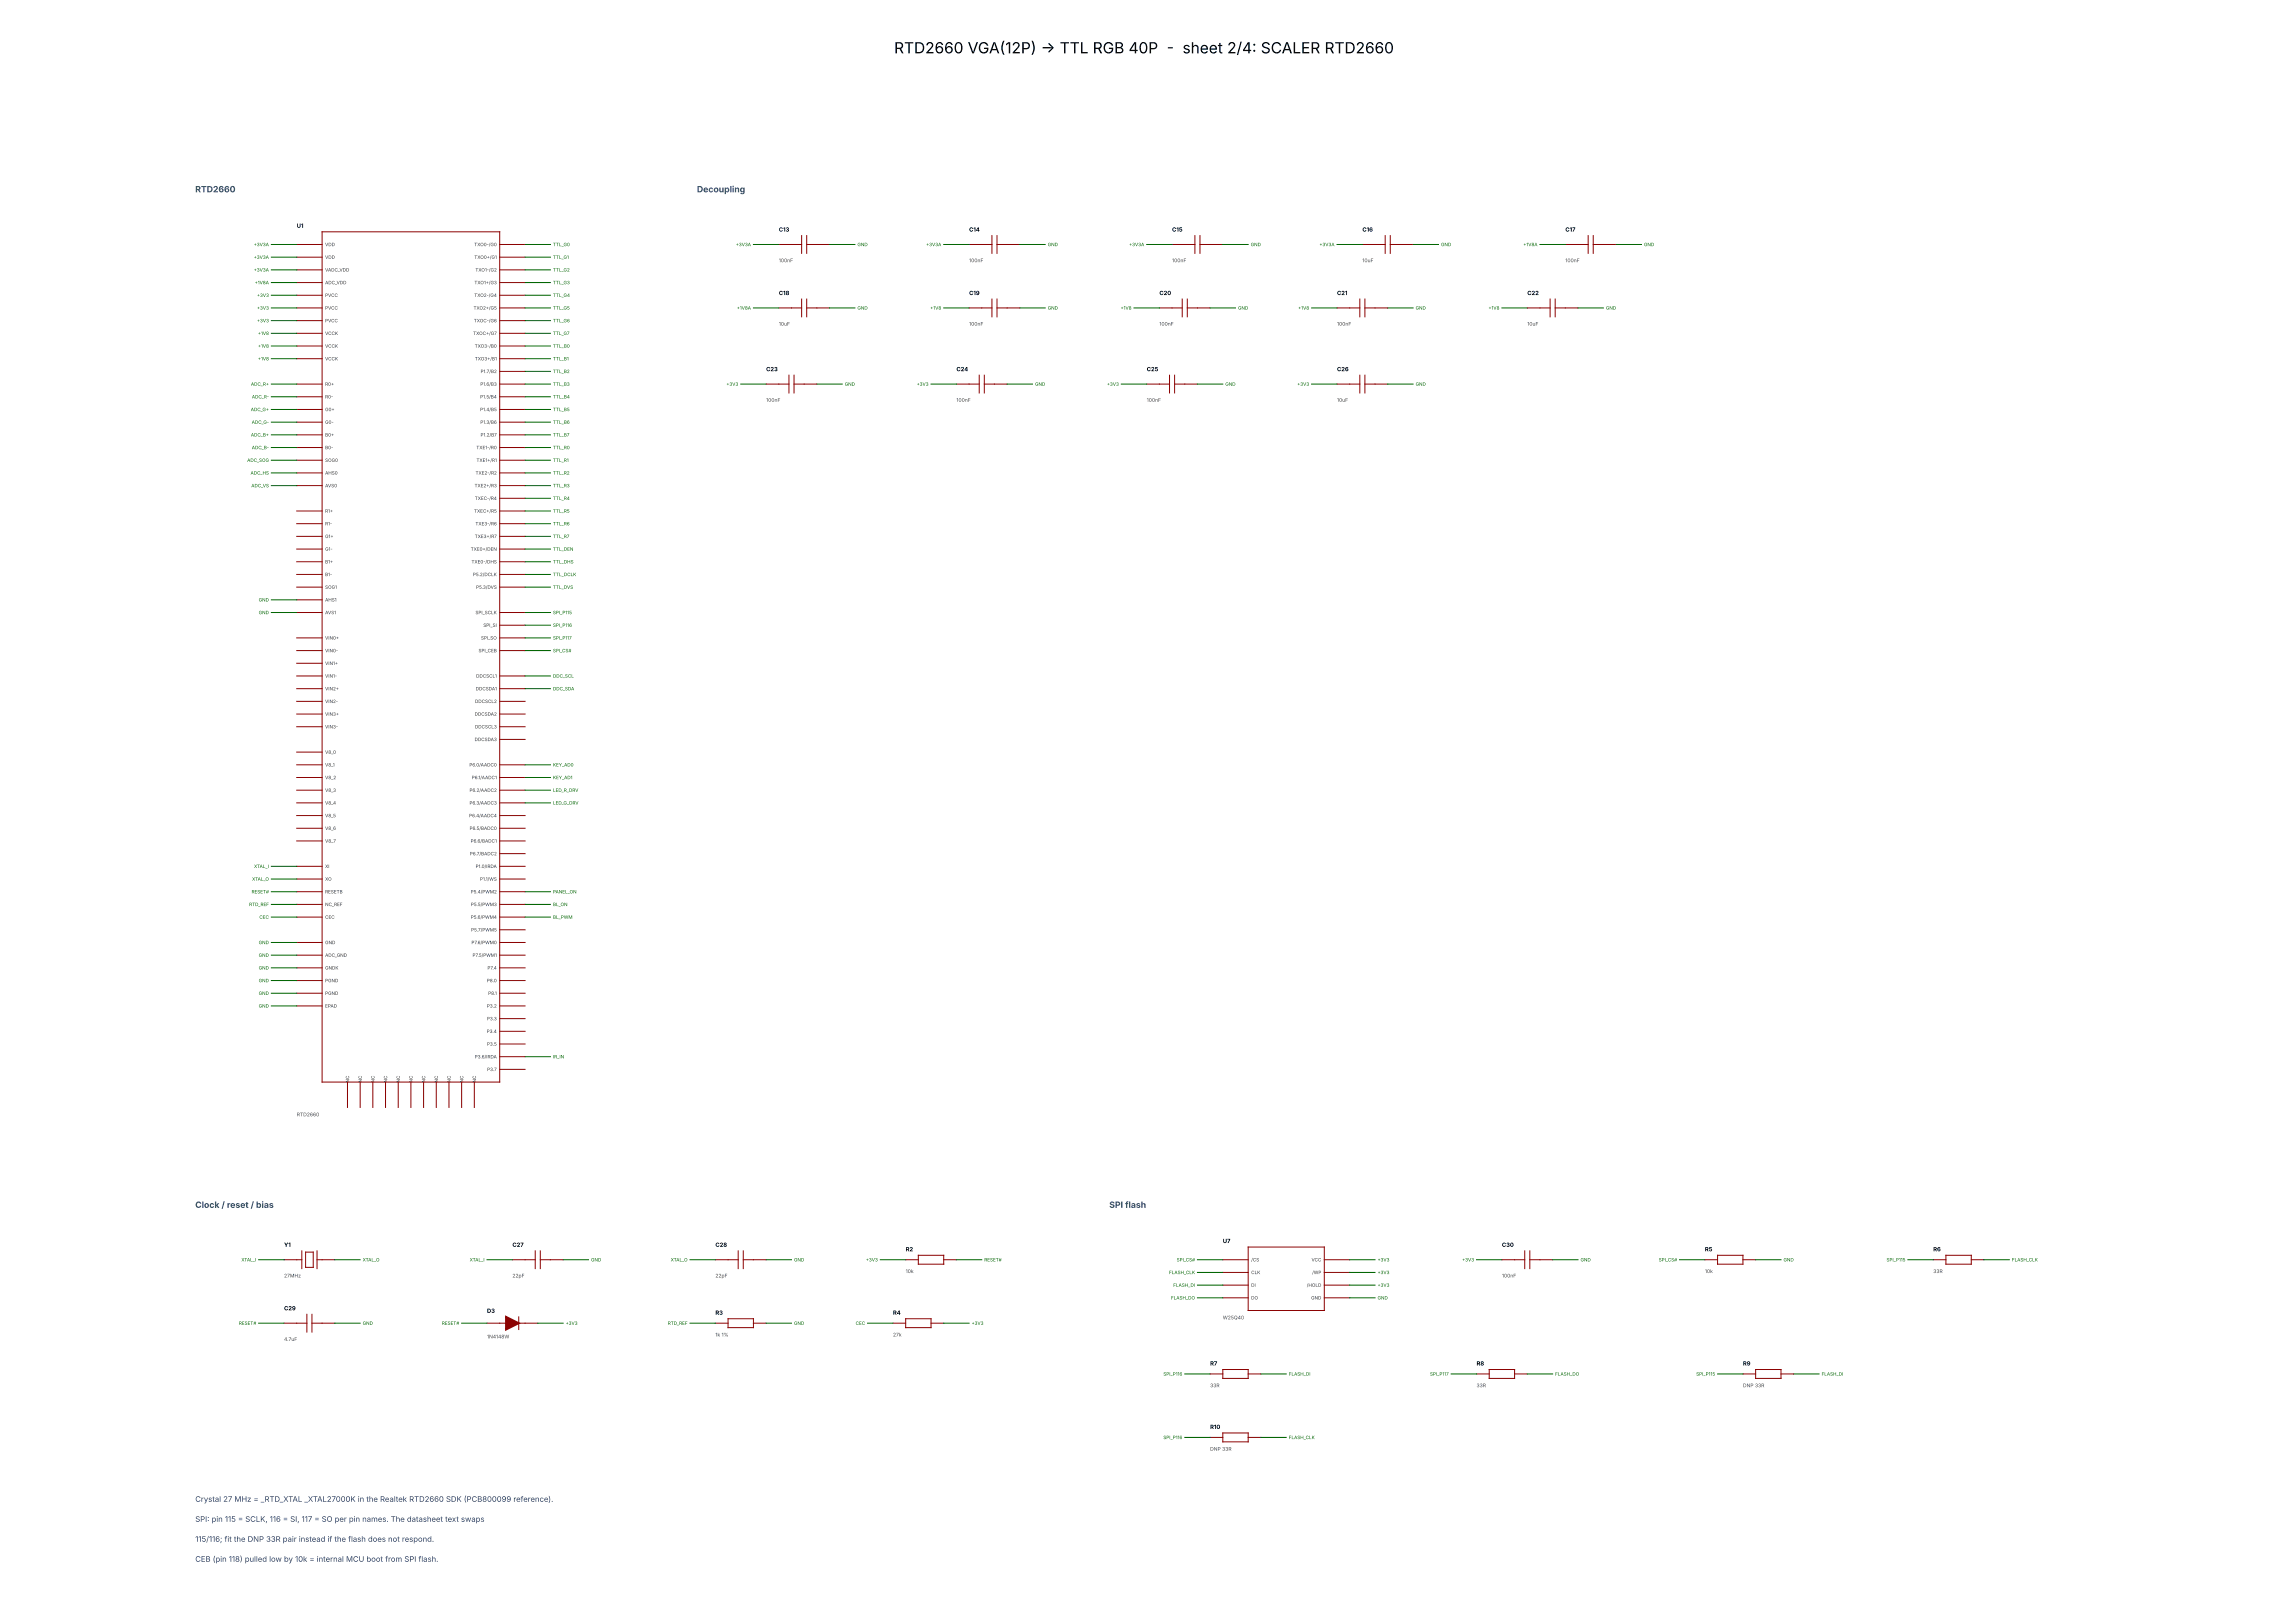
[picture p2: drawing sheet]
<svg xmlns="http://www.w3.org/2000/svg" width="419mm" height="297mm" viewBox="0 0 419 297" stroke-linecap="round" stroke-linejoin="round" font-family="sans-serif">
<defs><g id="words">
<g font-size="2.8">
<text x="163.8" y="9.8">RTD2660 VGA(12P) - TTL RGB 40P - sheet 2/4: SCALER RTD2660</text>
<text x="190.6" y="9.8">&gt;</text>
</g>
<g font-size="1.6" fill="#1f3f7f">
<text x="35.8" y="35.2">RTD2660</text>
<text x="127.7" y="35.2">Decoupling</text>
<text x="35.8" y="221.2">Clock / reset / bias</text>
<text x="203.2" y="221.2">SPI flash</text>
</g>
<g font-size="1.4" fill="#1f3f7f">
<text x="35.8" y="275">Crystal 27 MHz = _RTD_XTAL _XTAL27000K in the Realtek RTD2660 SDK (PCB800099 reference).</text>
<text x="35.8" y="278.7">SPI: pin 115 = SCLK, 116 = SI, 117 = SO per pin names. The datasheet text swaps</text>
<text x="35.8" y="282.3">115/116; fit the DNP 33R pair instead if the flash does not respond.</text>
<text x="35.8" y="286">CEB (pin 118) pulled low by 10k = internal MCU boot from SPI flash.</text>
</g>
<g font-size="1.1">
<text x="54.4" y="41.7">U1</text>
<text x="142.7" y="42.4">C13</text>
<text x="177.5" y="42.4">C14</text>
<text x="214.7" y="42.4">C15</text>
<text x="249.5" y="42.4">C16</text>
<text x="286.7" y="42.4">C17</text>
<text x="142.7" y="54">C18</text>
<text x="177.5" y="54">C19</text>
<text x="212.4" y="54">C20</text>
<text x="244.9" y="54">C21</text>
<text x="279.8" y="54">C22</text>
<text x="140.3" y="68">C23</text>
<text x="175.2" y="68">C24</text>
<text x="210" y="68">C25</text>
<text x="244.9" y="68">C26</text>
<text x="224" y="227.6">U7</text>
<text x="52" y="228.3">Y1</text>
<text x="93.9" y="228.3">C27</text>
<text x="131" y="228.3">C28</text>
<text x="165.9" y="229.1">R2</text>
<text x="275.1" y="228.3">C30</text>
<text x="312.3" y="229.1">R5</text>
<text x="354.1" y="229.1">R6</text>
<text x="52" y="239.9">C29</text>
<text x="89.2" y="240.4">D3</text>
<text x="131" y="240.7">R3</text>
<text x="163.6" y="240.7">R4</text>
<text x="221.7" y="250">R7</text>
<text x="270.5" y="250">R8</text>
<text x="319.3" y="250">R9</text>
<text x="221.7" y="261.7">R10</text>
</g>
<g font-size=".9" fill="#444">
<text x="142.7" y="48">100nF</text>
<text x="177.5" y="48">100nF</text>
<text x="214.7" y="48">100nF</text>
<text x="249.5" y="48">10uF</text>
<text x="286.7" y="48">100nF</text>
<text x="142.7" y="59.6">10uF</text>
<text x="177.5" y="59.6">100nF</text>
<text x="212.4" y="59.6">100nF</text>
<text x="244.9" y="59.6">100nF</text>
<text x="279.8" y="59.6">10uF</text>
<text x="140.3" y="73.6">100nF</text>
<text x="175.2" y="73.6">100nF</text>
<text x="210" y="73.6">100nF</text>
<text x="244.9" y="73.6">10uF</text>
<text x="54.4" y="204.4">RTD2660</text>
<text x="52" y="233.9">27MHz</text>
<text x="93.9" y="233.9">22pF</text>
<text x="131" y="233.9">22pF</text>
<text x="165.9" y="233.1">10k</text>
<text x="275.1" y="233.9">100nF</text>
<text x="312.3" y="233.1">10k</text>
<text x="354.1" y="233.1">33R</text>
<text x="52" y="245.5">4.7uF</text>
<text x="89.2" y="245.1">1N4148W</text>
<text x="131" y="244.7">1k 1%</text>
<text x="163.6" y="244.7">27k</text>
<text x="224" y="241.6">W25Q40</text>
<text x="221.7" y="254">33R</text>
<text x="270.5" y="254">33R</text>
<text x="319.3" y="254">DNP 33R</text>
<text x="221.7" y="265.6">DNP 33R</text>
</g>
<g font-size=".8" fill="#006400">
<text x="46.5" y="45.1">+3V3A</text>
<text x="46.5" y="47.4">+3V3A</text>
<text x="101.3" y="45.1">TTL_G0</text>
<text x="101.3" y="47.4">TTL_G1</text>
<text x="134.8" y="45.1">+3V3A</text>
<text x="157.1" y="45.1">GND</text>
<text x="169.6" y="45.1">+3V3A</text>
<text x="191.9" y="45.1">GND</text>
<text x="206.8" y="45.1">+3V3A</text>
<text x="229.1" y="45.1">GND</text>
<text x="241.7" y="45.1">+3V3A</text>
<text x="263.9" y="45.1">GND</text>
<text x="279" y="45.1">+1V8A</text>
<text x="301.1" y="45.1">GND</text>
<text x="46.5" y="49.7">+3V3A</text>
<text x="46.7" y="52">+1V8A</text>
<text x="101.3" y="49.7">TTL_G2</text>
<text x="101.3" y="52">TTL_G3</text>
<text x="47.1" y="54.4">+3V3</text>
<text x="47.1" y="56.7">+3V3</text>
<text x="47.1" y="59">+3V3</text>
<text x="101.3" y="54.4">TTL_G4</text>
<text x="101.3" y="56.7">TTL_G5</text>
<text x="101.3" y="59">TTL_G6</text>
<text x="135" y="56.7">+1V8A</text>
<text x="157.1" y="56.7">GND</text>
<text x="170.4" y="56.7">+1V8</text>
<text x="191.9" y="56.7">GND</text>
<text x="205.3" y="56.7">+1V8</text>
<text x="226.8" y="56.7">GND</text>
<text x="237.8" y="56.7">+1V8</text>
<text x="259.3" y="56.7">GND</text>
<text x="272.6" y="56.7">+1V8</text>
<text x="294.2" y="56.7">GND</text>
<text x="47.2" y="61.3">+1V8</text>
<text x="47.2" y="63.7">+1V8</text>
<text x="47.2" y="66">+1V8</text>
<text x="101.3" y="61.3">TTL_G7</text>
<text x="101.3" y="63.7">TTL_B0</text>
<text x="101.3" y="66">TTL_B1</text>
<text x="46" y="70.6">ADC_R+</text>
<text x="101.3" y="68.3">TTL_B2</text>
<text x="101.3" y="70.6">TTL_B3</text>
<text x="133" y="70.6">+3V3</text>
<text x="154.7" y="70.6">GND</text>
<text x="167.9" y="70.6">+3V3</text>
<text x="189.6" y="70.6">GND</text>
<text x="202.8" y="70.6">+3V3</text>
<text x="224.4" y="70.6">GND</text>
<text x="237.6" y="70.6">+3V3</text>
<text x="259.3" y="70.6">GND</text>
<text x="45.9" y="75.3">ADC_G+</text>
<text x="46.1" y="77.6">ADC_G-</text>
<text x="46.1" y="73">ADC_R-</text>
<text x="101.3" y="73">TTL_B4</text>
<text x="101.3" y="75.3">TTL_B5</text>
<text x="101.3" y="77.6">TTL_B6</text>
<text x="46" y="79.9">ADC_B+</text>
<text x="46.1" y="82.3">ADC_B-</text>
<text x="101.3" y="79.9">TTL_B7</text>
<text x="101.3" y="82.3">TTL_R0</text>
<text x="45.3" y="84.6">ADC_SOG</text>
<text x="45.9" y="86.9">ADC_HS</text>
<text x="46" y="89.2">ADC_VS</text>
<text x="101.3" y="84.6">TTL_R1</text>
<text x="101.3" y="86.9">TTL_R2</text>
<text x="101.3" y="89.2">TTL_R3</text>
<text x="101.3" y="91.5">TTL_R4</text>
<text x="101.3" y="93.9">TTL_R5</text>
<text x="101.3" y="96.2">TTL_R6</text>
<text x="101.3" y="98.5">TTL_R7</text>
<text x="101.3" y="100.8">TTL_DEN</text>
<text x="101.3" y="103.2">TTL_DHS</text>
<text x="101.3" y="105.5">TTL_DCLK</text>
<text x="101.3" y="107.8">TTL_DVS</text>
<text x="47.4" y="110.1">GND</text>
<text x="47.4" y="112.5">GND</text>
<text x="101.3" y="112.5">SPI_P115</text>
<text x="101.3" y="114.8">SPI_P116</text>
<text x="101.3" y="117.1">SPI_P117</text>
<text x="101.3" y="119.4">SPI_CS#</text>
<text x="101.3" y="124.1">DDC_SCL</text>
<text x="101.3" y="126.4">DDC_SDA</text>
<text x="101.3" y="140.3">KEY_AD0</text>
<text x="101.3" y="142.7">KEY_AD1</text>
<text x="101.3" y="145">LED_R_DRV</text>
<text x="101.3" y="147.3">LED_G_DRV</text>
<text x="46.2" y="161.3">XTAL_O</text>
<text x="46.5" y="158.9">XTAL_I</text>
<text x="45.6" y="165.9">RTD_REF</text>
<text x="46.1" y="163.6">RESET#</text>
<text x="101.3" y="163.6">PANEL_ON</text>
<text x="101.3" y="165.9">BL_ON</text>
<text x="47.4" y="172.9">GND</text>
<text x="47.5" y="168.2">CEC</text>
<text x="101.3" y="168.2">BL_PWM</text>
<text x="47.4" y="175.2">GND</text>
<text x="47.4" y="177.5">GND</text>
<text x="47.4" y="179.9">GND</text>
<text x="47.4" y="182.2">GND</text>
<text x="47.4" y="184.5">GND</text>
<text x="101.3" y="193.8">IR_IN</text>
<text x="44.2" y="231">XTAL_I</text>
<text x="66.4" y="231">XTAL_O</text>
<text x="86" y="231">XTAL_I</text>
<text x="108.3" y="231">GND</text>
<text x="122.9" y="231">XTAL_O</text>
<text x="145.4" y="231">GND</text>
<text x="158.6" y="231">+3V3</text>
<text x="180.3" y="231">RESET#</text>
<text x="214.1" y="233.3">FLASH_CLK</text>
<text x="215.5" y="231">SPI_CS#</text>
<text x="252.3" y="231">+3V3</text>
<text x="252.3" y="233.3">+3V3</text>
<text x="267.8" y="231">+3V3</text>
<text x="289.5" y="231">GND</text>
<text x="303.8" y="231">SPI_CS#</text>
<text x="326.7" y="231">GND</text>
<text x="345.6" y="231">SPI_P115</text>
<text x="368.5" y="231">FLASH_CLK</text>
<text x="214.5" y="237.9">FLASH_DO</text>
<text x="214.9" y="235.6">FLASH_DI</text>
<text x="252.3" y="235.6">+3V3</text>
<text x="252.3" y="237.9">GND</text>
<text x="43.7" y="242.6">RESET#</text>
<text x="66.4" y="242.6">GND</text>
<text x="80.9" y="242.6">RESET#</text>
<text x="103.6" y="242.6">+3V3</text>
<text x="122.3" y="242.6">RTD_REF</text>
<text x="145.4" y="242.6">GND</text>
<text x="156.7" y="242.6">CEC</text>
<text x="178" y="242.6">+3V3</text>
<text x="213.1" y="251.9">SPI_P116</text>
<text x="236.1" y="251.9">FLASH_DI</text>
<text x="261.9" y="251.9">SPI_P117</text>
<text x="284.9" y="251.9">FLASH_DO</text>
<text x="310.7" y="251.9">SPI_P115</text>
<text x="333.7" y="251.9">FLASH_DI</text>
<text x="213.1" y="263.5">SPI_P116</text>
<text x="236.1" y="263.5">FLASH_CLK</text>
</g>
<g font-size=".8" fill="#333">
<text x="59.5" y="45.1">VDD</text>
<text x="59.5" y="47.4">VDD</text>
<text x="86.9" y="45.1">TXO0-/G0</text>
<text x="86.9" y="47.4">TXO0+/G1</text>
<text x="59.5" y="49.7">VADC_VDD</text>
<text x="59.5" y="52">ADC_VDD</text>
<text x="86.9" y="52">TXO1+/G3</text>
<text x="87.1" y="49.7">TXO1-/G2</text>
<text x="59.5" y="54.4">PVCC</text>
<text x="59.5" y="56.7">PVCC</text>
<text x="59.5" y="59">PVCC</text>
<text x="86.7" y="56.7">TXO2+/G5</text>
<text x="86.8" y="59">TXOC-/G6</text>
<text x="86.9" y="54.4">TXO2-/G4</text>
<text x="59.5" y="61.3">VCCK</text>
<text x="59.5" y="63.7">VCCK</text>
<text x="59.5" y="66">VCCK</text>
<text x="86.7" y="61.3">TXOC+/G7</text>
<text x="86.9" y="63.7">TXO3-/B0</text>
<text x="87" y="66">TXO3+/B1</text>
<text x="59.5" y="70.6">R0+</text>
<text x="88" y="70.6">P1.6/B3</text>
<text x="88" y="68.3">P1.7/B2</text>
<text x="59.5" y="73">R0-</text>
<text x="59.5" y="75.3">G0+</text>
<text x="59.5" y="77.6">G0-</text>
<text x="87.9" y="75.3">P1.4/B5</text>
<text x="88" y="73">P1.5/B4</text>
<text x="88" y="77.6">P1.3/B6</text>
<text x="59.5" y="79.9">B0+</text>
<text x="59.5" y="82.3">B0-</text>
<text x="87.3" y="82.3">TXE1-/R0</text>
<text x="88" y="79.9">P1.2/B7</text>
<text x="59.5" y="84.6">SOG0</text>
<text x="59.5" y="86.9">AHS0</text>
<text x="59.5" y="89.2">AVS0</text>
<text x="86.9" y="89.2">TXE2+/R3</text>
<text x="87.1" y="86.9">TXE2-/R2</text>
<text x="87.3" y="84.6">TXE1+/R1</text>
<text x="59.5" y="93.9">R1+</text>
<text x="86.8" y="93.9">TXEC+/R5</text>
<text x="87" y="91.5">TXEC-/R4</text>
<text x="59.5" y="96.2">R1-</text>
<text x="59.5" y="98.5">G1+</text>
<text x="59.5" y="100.8">G1-</text>
<text x="86.2" y="100.8">TXE0+/DEN</text>
<text x="87" y="98.5">TXE3+/R7</text>
<text x="87.1" y="96.2">TXE3-/R6</text>
<text x="59.5" y="103.2">B1+</text>
<text x="59.5" y="105.5">B1-</text>
<text x="59.5" y="107.8">SOG1</text>
<text x="86.4" y="103.2">TXE0-/DHS</text>
<text x="86.6" y="105.5">P5.2/DCLK</text>
<text x="87.2" y="107.8">P5.3/DVS</text>
<text x="59.5" y="110.1">AHS1</text>
<text x="59.5" y="112.5">AVS1</text>
<text x="87.1" y="112.5">SPI_SCLK</text>
<text x="59.5" y="117.1">VIN0+</text>
<text x="59.5" y="119.4">VIN0-</text>
<text x="87.6" y="119.4">SPI_CEB</text>
<text x="88.1" y="117.1">SPI_SO</text>
<text x="88.5" y="114.8">SPI_SI</text>
<text x="59.5" y="121.8">VIN1+</text>
<text x="59.5" y="124.1">VIN1-</text>
<text x="87.2" y="124.1">DDCSCL1</text>
<text x="59.5" y="126.4">VIN2+</text>
<text x="59.5" y="128.7">VIN2-</text>
<text x="59.5" y="131.1">VIN3+</text>
<text x="86.9" y="131.1">DDCSDA2</text>
<text x="87" y="128.7">DDCSCL2</text>
<text x="87.1" y="126.4">DDCSDA1</text>
<text x="59.5" y="133.4">VIN3-</text>
<text x="86.9" y="135.7">DDCSDA3</text>
<text x="87" y="133.4">DDCSCL3</text>
<text x="59.5" y="138">V8_0</text>
<text x="59.5" y="140.3">V8_1</text>
<text x="59.5" y="142.7">V8_2</text>
<text x="86" y="140.3">P6.0/AADC0</text>
<text x="86.4" y="142.7">P6.1/AADC1</text>
<text x="59.5" y="145">V8_3</text>
<text x="59.5" y="147.3">V8_4</text>
<text x="59.5" y="149.6">V8_5</text>
<text x="85.9" y="149.6">P6.4/AADC4</text>
<text x="86" y="145">P6.2/AADC2</text>
<text x="86" y="147.3">P6.3/AADC3</text>
<text x="59.5" y="152">V8_6</text>
<text x="59.5" y="154.3">V8_7</text>
<text x="86" y="152">P6.5/BADC0</text>
<text x="86.2" y="154.3">P6.6/BADC1</text>
<text x="59.5" y="158.9">XI</text>
<text x="59.5" y="161.3">XO</text>
<text x="86.1" y="156.6">P6.7/BADC2</text>
<text x="87.1" y="158.9">P1.0/IRDA</text>
<text x="87.9" y="161.3">P1.1/WS</text>
<text x="59.5" y="163.6">RESETB</text>
<text x="59.5" y="165.9">NC_REF</text>
<text x="86.2" y="163.6">P5.4/PWM2</text>
<text x="86.2" y="165.9">P5.5/PWM3</text>
<text x="59.5" y="168.2">CEC</text>
<text x="59.5" y="172.9">GND</text>
<text x="86.2" y="168.2">P5.6/PWM4</text>
<text x="86.3" y="170.6">P5.7/PWM5</text>
<text x="86.4" y="172.9">P7.6/PWM0</text>
<text x="59.5" y="175.2">ADC_GND</text>
<text x="59.5" y="177.5">GNDK</text>
<text x="59.5" y="179.9">PGND</text>
<text x="86.5" y="175.2">P7.5/PWM1</text>
<text x="89.2" y="179.9">P8.0</text>
<text x="89.3" y="177.5">P7.4</text>
<text x="59.5" y="182.2">PGND</text>
<text x="59.5" y="184.5">EPAD</text>
<text x="89.2" y="184.5">P3.2</text>
<text x="89.4" y="182.2">P8.1</text>
<text x="89.1" y="189.1">P3.4</text>
<text x="89.2" y="186.8">P3.3</text>
<text x="89.2" y="191.5">P3.5</text>
<text x="87" y="193.8">P3.6/IRDA</text>
<text x="89.2" y="196.1">P3.7</text>
<text x="64" y="198.2" transform="rotate(-90 64 198.2)">NC</text>
<text x="66.3" y="198.2" transform="rotate(-90 66.3 198.2)">NC</text>
<text x="68.6" y="198.2" transform="rotate(-90 68.6 198.2)">NC</text>
<text x="70.9" y="198.2" transform="rotate(-90 70.9 198.2)">NC</text>
<text x="73.3" y="198.2" transform="rotate(-90 73.3 198.2)">NC</text>
<text x="75.6" y="198.2" transform="rotate(-90 75.6 198.2)">NC</text>
<text x="77.9" y="198.2" transform="rotate(-90 77.9 198.2)">NC</text>
<text x="80.2" y="198.2" transform="rotate(-90 80.2 198.2)">NC</text>
<text x="82.5" y="198.2" transform="rotate(-90 82.5 198.2)">NC</text>
<text x="84.9" y="198.2" transform="rotate(-90 84.9 198.2)">NC</text>
<text x="87.2" y="198.2" transform="rotate(-90 87.2 198.2)">NC</text>
<text x="229.2" y="231">/CS</text>
<text x="229.2" y="233.3">CLK</text>
<text x="240.2" y="231">VCC</text>
<text x="240.4" y="233.3">/WP</text>
<text x="229.2" y="235.6">DI</text>
<text x="229.2" y="237.9">DO</text>
<text x="239.4" y="235.6">/HOLD</text>
<text x="240.2" y="237.9">GND</text>
</g>
</g></defs>
<path d="M92.7 241.1l2.3 1.2-2.3 1.1z" fill="#8b0000" stroke="#8b0000" stroke-width=".35"/>
<g fill="none" stroke="#8b0000" stroke-width=".18">
<path d="M54.4 44.8h4.6M54.4 47.1h4.6M54.4 49.4h4.6M54.4 51.7h4.6M54.4 54.1h4.6M54.4 56.4h4.6M54.4 58.7h4.6M59 42.4h32.5v155.7h-32.5zM91.5 44.8h4.7M91.5 47.1h4.7M91.5 49.4h4.7M91.5 51.7h4.7"/>
<path d="M91.5 54.1h4.7M91.5 56.4h4.7M91.5 58.7h4.7M142.7 44.8h4.1M142.7 56.4h4.1M146.8 43.1v3.3M146.8 54.8v3.2M147.8 44.8h4.1M147.8 56.4h4.1M147.8 43.1v3.3M147.8 54.8v3.2M177.5 44.8h4.2"/>
<path d="M177.5 56.4h4.2M181.7 43.1v3.3M181.7 54.8v3.2M182.6 44.8h4.2M182.6 56.4h4.2M182.6 43.1v3.3M182.6 54.8v3.2M212.4 56.4h4.1M214.7 44.8h4.2M216.5 54.8v3.2M217.5 56.4h4.2M217.5 54.8v3.2"/>
<path d="M218.9 43.1v3.3M219.8 44.8h4.2M219.8 43.1v3.3M244.9 56.4h4.2M249.1 54.8v3.2M249.5 44.8h4.2M250 56.4h4.2M250 54.8v3.2M253.7 43.1v3.3M254.7 44.8h4.1M254.7 43.1v3.3M279.8 56.4h4.1"/>
<path d="M283.9 54.8v3.2M284.9 56.4h4.2M284.9 54.8v3.2M286.7 44.8h4.2M290.9 43.1v3.3M291.8 44.8h4.2M291.8 43.1v3.3M54.4 61h4.6M54.4 63.4h4.6M54.4 65.7h4.6M54.4 70.3h4.6M54.4 72.7h4.6"/>
<path d="M54.4 75h4.6M54.4 77.3h4.6M54.4 79.6h4.6M91.5 61h4.7M91.5 63.4h4.7M91.5 65.7h4.7M91.5 70.3h4.7M91.5 72.7h4.7M91.5 75h4.7M91.5 77.3h4.7M91.5 79.6h4.7M91.5 68h4.7"/>
<path d="M140.3 70.3h4.2M144.5 68.7v3.3M145.4 70.3h4.2M145.4 68.7v3.3M175.2 70.3h4.2M179.4 68.7v3.3M180.3 70.3h4.2M180.3 68.7v3.3M210 70.3h4.2M214.2 68.7v3.3M215.2 70.3h4.1M215.2 68.7v3.3"/>
<path d="M244.9 70.3h4.2M249.1 68.7v3.3M250 70.3h4.2M250 68.7v3.3M54.4 81.9h4.6M54.4 84.3h4.6M54.4 86.6h4.6M54.4 88.9h4.6M54.4 93.6h4.6M54.4 95.9h4.6M54.4 98.2h4.6M91.5 81.9h4.7"/>
<path d="M91.5 84.3h4.7M91.5 86.6h4.7M91.5 88.9h4.7M91.5 93.6h4.7M91.5 95.9h4.7M91.5 98.2h4.7M91.5 91.2h4.7M54.4 100.5h4.6M54.4 102.9h4.6M54.4 105.2h4.6M54.4 107.5h4.6M54.4 109.8h4.6"/>
<path d="M54.4 112.2h4.6M54.4 116.8h4.6M54.4 119.1h4.6M91.5 100.5h4.7M91.5 102.9h4.7M91.5 105.2h4.7M91.5 107.5h4.7M91.5 112.2h4.7M91.5 116.8h4.7M91.5 119.1h4.7M91.5 114.5h4.7M54.4 121.5h4.6"/>
<path d="M54.4 123.8h4.6M54.4 126.1h4.6M54.4 128.4h4.6M54.4 130.7h4.6M54.4 133.1h4.6M54.4 137.7h4.6M91.5 123.8h4.7M91.5 126.1h4.7M91.5 128.4h4.7M91.5 130.7h4.7M91.5 133.1h4.7M91.5 135.4h4.7"/>
<path d="M54.4 140h4.6M54.4 142.4h4.6M54.4 144.7h4.6M54.4 147h4.6M54.4 149.3h4.6M54.4 151.7h4.6M54.4 154h4.6M54.4 158.6h4.6M91.5 140h4.7M91.5 142.4h4.7M91.5 144.7h4.7M91.5 147h4.7"/>
<path d="M91.5 149.3h4.7M91.5 151.7h4.7M91.5 154h4.7M91.5 158.6h4.7M91.5 156.3h4.7M54.4 161h4.6M54.4 163.3h4.6M54.4 165.6h4.6M54.4 167.9h4.6M54.4 172.6h4.6M54.4 174.9h4.6M54.4 177.2h4.6"/>
<path d="M54.4 179.5h4.6M91.5 161h4.7M91.5 163.3h4.7M91.5 165.6h4.7M91.5 167.9h4.7M91.5 172.6h4.7M91.5 174.9h4.7M91.5 177.2h4.7M91.5 179.5h4.7M91.5 170.2h4.7M54.4 181.9h4.6M54.4 184.2h4.6"/>
<path d="M63.6 198.1v4.7M66 198.1v4.7M68.3 198.1v4.7M70.6 198.1v4.7M72.9 198.1v4.7M75.3 198.1v4.7M77.6 198.1v4.7M79.9 198.1v4.7M82.2 198.1v4.7M84.6 198.1v4.7M86.9 198.1v4.7M91.5 181.9h4.7"/>
<path d="M91.5 184.2h4.7M91.5 186.5h4.7M91.5 188.8h4.7M91.5 191.2h4.7M91.5 193.5h4.7M91.5 195.8h4.7M52 230.7h3.3M55.3 229v3.3M56 229.3h1.4v2.8h-1.4zM58.1 230.7h3.2M58.1 229v3.3M93.9 230.7h4.1"/>
<path d="M98 229v3.3M99 230.7h4.2M99 229v3.3M131 230.7h4.2M135.2 229v3.3M136.1 230.7h4.2M136.1 229v3.3M165.9 230.7h2.3M168.2 229.9h4.7v1.6h-4.7zM172.9 230.7h2.3M224 230.7h4.6M224 233h4.6"/>
<path d="M224 235.3h4.6M224 237.6h4.6M228.6 228.3h14v11.7h-14zM242.6 230.7h4.6M242.6 233h4.6M242.6 235.3h4.6M242.6 237.6h4.6M275.1 230.7h4.2M279.3 229v3.3M280.2 230.7h4.2M280.2 229v3.3M312.3 230.7h2.3"/>
<path d="M314.6 229.9h4.7v1.6h-4.7zM319.3 230.7h2.3M354.1 230.7h2.3M356.4 229.9h4.7v1.6h-4.7zM361.1 230.7h2.3M52 242.3h4.2M56.2 240.7v3.2M57.1 242.3h4.2M57.1 240.7v3.2M89.2 242.3h3.5M95 242.3h3.5M95 241.1v2.3"/>
<path d="M131 242.3h2.4M133.4 241.5h4.6v1.6h-4.6zM138 242.3h2.3M163.6 242.3h2.3M165.9 241.5h4.6v1.6h-4.6zM170.5 242.3h2.4M221.7 251.6h2.3M224 250.8h4.6v1.6h-4.6zM228.6 251.6h2.4M270.5 251.6h2.3M272.8 250.8h4.6v1.6h-4.6zM277.4 251.6h2.4"/>
<path d="M319.3 251.6h2.3M321.6 250.8h4.6v1.6h-4.6zM326.2 251.6h2.4M221.7 263.2h2.3M224 262.4h4.6v1.6h-4.6zM228.6 263.2h2.4"/>
</g>
<g fill="none" stroke="#006400" stroke-width=".18">
<path d="M49.7 44.8h4.7M49.7 47.1h4.7M49.7 49.4h4.7M49.7 51.7h4.7M49.7 54.1h4.7M49.7 56.4h4.7M49.7 58.7h4.7M96.2 44.8h4.6M96.2 47.1h4.6M96.2 49.4h4.6M96.2 51.7h4.6M96.2 54.1h4.6"/>
<path d="M96.2 56.4h4.6M96.2 58.7h4.6M138 44.8h4.7M138 56.4h4.7M151.9 44.8h4.7M151.9 56.4h4.7M172.9 44.8h4.6M172.9 56.4h4.6M186.8 44.8h4.7M186.8 56.4h4.7M207.7 56.4h4.7M210 44.8h4.7"/>
<path d="M221.7 56.4h4.6M224 44.8h4.6M240.3 56.4h4.6M244.9 44.8h4.6M254.2 56.4h4.6M258.8 44.8h4.7M275.1 56.4h4.7M282.1 44.8h4.6M289.1 56.4h4.6M296 44.8h4.7M49.7 61h4.7M49.7 63.4h4.7"/>
<path d="M49.7 65.7h4.7M49.7 70.3h4.7M49.7 72.7h4.7M49.7 75h4.7M49.7 77.3h4.7M49.7 79.6h4.7M96.2 61h4.6M96.2 63.4h4.6M96.2 65.7h4.6M96.2 70.3h4.6M96.2 72.7h4.6M96.2 75h4.6"/>
<path d="M96.2 77.3h4.6M96.2 79.6h4.6M96.2 68h4.6M135.7 70.3h4.6M149.6 70.3h4.7M170.5 70.3h4.7M184.5 70.3h4.6M205.4 70.3h4.6M219.3 70.3h4.7M240.3 70.3h4.6M254.2 70.3h4.6M49.7 81.9h4.7"/>
<path d="M49.7 84.3h4.7M49.7 86.6h4.7M49.7 88.9h4.7M96.2 81.9h4.6M96.2 84.3h4.6M96.2 86.6h4.6M96.2 88.9h4.6M96.2 91.2h4.6M96.2 93.6h4.6M96.2 95.9h4.6M96.2 98.2h4.6M49.7 109.8h4.7"/>
<path d="M49.7 112.2h4.7M96.2 112.2h4.6M96.2 100.5h4.6M96.2 102.9h4.6M96.2 105.2h4.6M96.2 107.5h4.6M96.2 114.5h4.6M96.2 116.8h4.6M96.2 119.1h4.6M96.2 123.8h4.6M96.2 126.1h4.6M49.7 158.6h4.7"/>
<path d="M96.2 140h4.6M96.2 142.4h4.6M96.2 144.7h4.6M96.2 147h4.6M49.7 161h4.7M49.7 163.3h4.7M49.7 165.6h4.7M49.7 167.9h4.7M49.7 172.6h4.7M49.7 174.9h4.7M49.7 177.2h4.7M49.7 179.5h4.7"/>
<path d="M96.2 163.3h4.6M96.2 165.6h4.6M96.2 167.9h4.6M49.7 181.9h4.7M49.7 184.2h4.7M96.2 193.5h4.6M47.4 230.7h4.6M61.3 230.7h4.7M89.2 230.7h4.7M103.2 230.7h4.6M126.4 230.7h4.6M140.3 230.7h4.7"/>
<path d="M161.2 230.7h4.7M175.2 230.7h4.6M219.3 230.7h4.7M219.3 233h4.7M219.3 235.3h4.7M219.3 237.6h4.7M247.2 230.7h4.7M247.2 233h4.7M247.2 235.3h4.7M247.2 237.6h4.7M270.5 230.7h4.6M284.4 230.7h4.7"/>
<path d="M307.6 230.7h4.7M321.6 230.7h4.6M349.5 230.7h4.6M363.4 230.7h4.7M47.4 242.3h4.6M61.3 242.3h4.7M84.6 242.3h4.6M98.5 242.3h4.7M126.4 242.3h4.6M140.3 242.3h4.7M158.9 242.3h4.7M172.9 242.3h4.6"/>
<path d="M217 251.6h4.7M231 251.6h4.6M265.8 251.6h4.7M279.8 251.6h4.6M314.6 251.6h4.7M328.6 251.6h4.6M217 263.2h4.7M231 263.2h4.6"/>
</g>
<use href="#words"/>
</svg>
